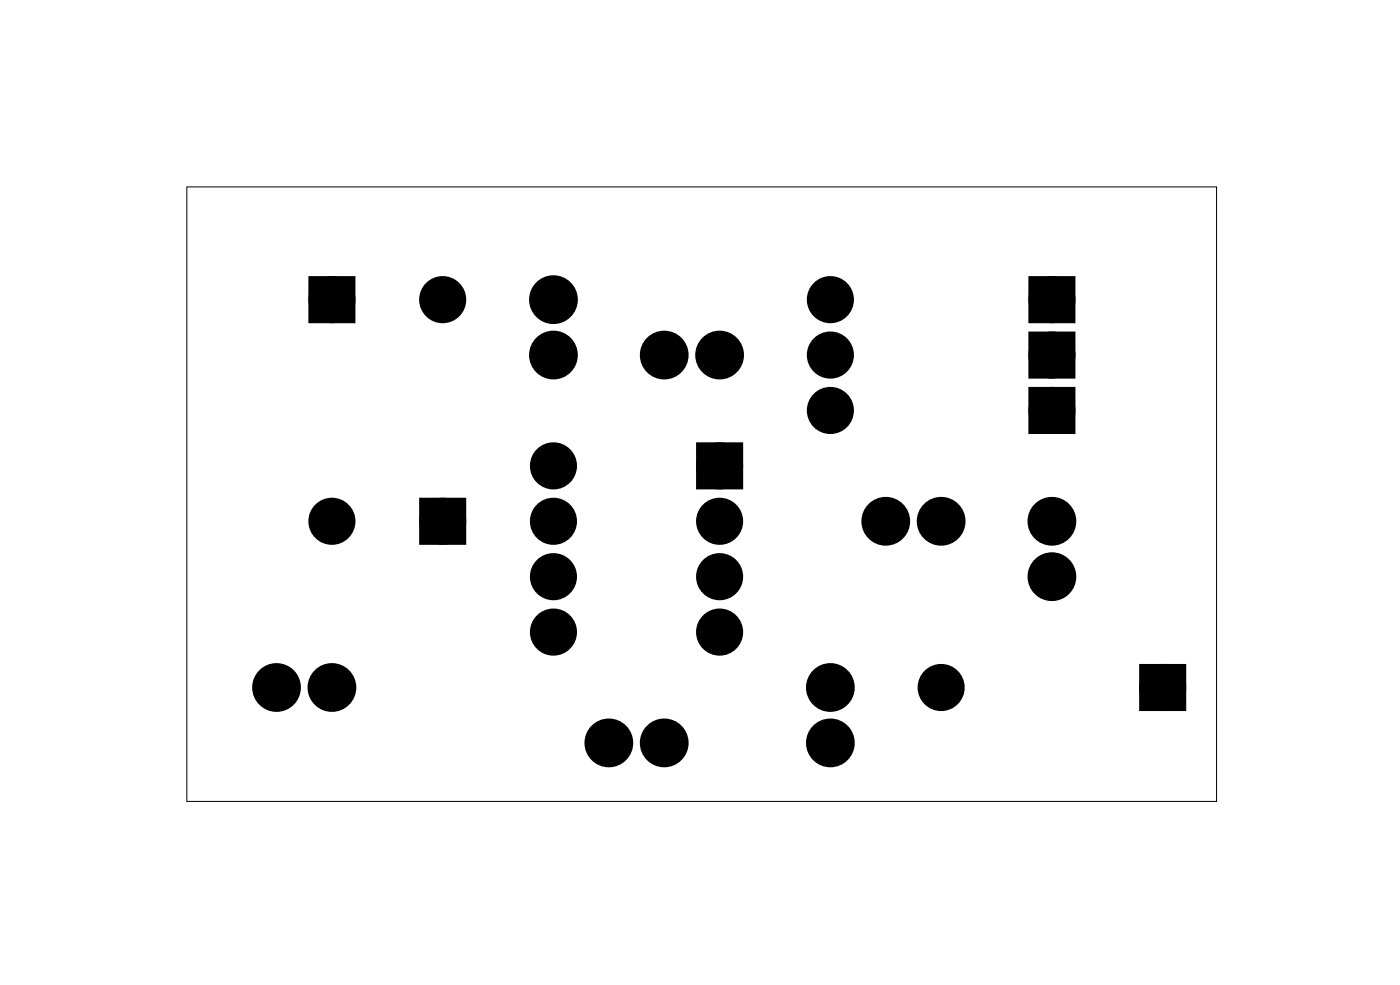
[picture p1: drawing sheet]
<svg xmlns="http://www.w3.org/2000/svg" width="64mm" height="45mm" viewBox="0 0 64 45" stroke-linecap="round" stroke-linejoin="round" font-family="sans-serif">
<path d="M8.6 8.6h47.2v28.1h-47.2z" fill="none" stroke="#000" stroke-width=".05"/>
<path d="M14.5 13h1.4v1.4h-1.4zM47.5 18.1h1.4v1.4h-1.4zM47.5 13h1.4v1.4h-1.4zM47.5 15.6h1.4v1.4h-1.4zM19.6 23.2h1.4v1.4h-1.4zM32.3 20.7h1.4v1.4h-1.4zM52.6 30.8h1.4v1.4h-1.4z" fill="#000"/>
<g fill="none" stroke="#000" stroke-width=".76" stroke-linecap="butt">
<path d="M14.5 13h1.4v1.4h-1.4zM47.5 18.1h1.4v1.4h-1.4zM47.5 13h1.4v1.4h-1.4zM47.5 15.6h1.4v1.4h-1.4zM19.6 23.2h1.4v1.4h-1.4zM32.3 20.7h1.4v1.4h-1.4zM52.6 30.8h1.4v1.4h-1.4z"/>
<circle cx="15.2" cy="13.7" r=".7"/>
<circle cx="20.3" cy="13.7" r=".7"/>
<circle cx="25.4" cy="13.7" r=".74"/>
<circle cx="25.4" cy="16.3" r=".74"/>
<circle cx="30.5" cy="16.3" r=".74"/>
<circle cx="33" cy="16.3" r=".74"/>
<circle cx="38.1" cy="18.8" r=".7"/>
<circle cx="38.1" cy="16.3" r=".7"/>
<circle cx="38.1" cy="13.7" r=".7"/>
<circle cx="48.2" cy="13.7" r=".7"/>
<circle cx="48.2" cy="18.8" r=".7"/>
<circle cx="48.2" cy="16.3" r=".7"/>
<circle cx="12.7" cy="31.5" r=".74"/>
<circle cx="15.2" cy="23.9" r=".7"/>
<circle cx="15.2" cy="31.5" r=".74"/>
<circle cx="20.3" cy="23.9" r=".7"/>
<circle cx="25.4" cy="21.4" r=".7"/>
<circle cx="25.4" cy="23.9" r=".7"/>
<circle cx="25.4" cy="26.4" r=".7"/>
<circle cx="25.4" cy="29" r=".7"/>
<circle cx="27.9" cy="34.1" r=".74"/>
<circle cx="30.5" cy="34.1" r=".74"/>
<circle cx="33" cy="21.4" r=".7"/>
<circle cx="33" cy="26.4" r=".7"/>
<circle cx="33" cy="23.9" r=".7"/>
<circle cx="33" cy="29" r=".7"/>
<circle cx="38.1" cy="31.5" r=".74"/>
<circle cx="38.1" cy="34.1" r=".74"/>
<circle cx="40.6" cy="23.9" r=".74"/>
<circle cx="43.2" cy="31.5" r=".7"/>
<circle cx="43.2" cy="23.9" r=".74"/>
<circle cx="48.2" cy="23.9" r=".74"/>
<circle cx="48.2" cy="26.4" r=".74"/>
<circle cx="53.3" cy="31.5" r=".7"/>
</g>
<g fill="#000">
<circle cx="15.2" cy="13.7" r=".7"/>
<circle cx="20.3" cy="13.7" r=".7"/>
<circle cx="25.4" cy="16.3" r=".74"/>
<circle cx="25.4" cy="13.7" r=".74"/>
<circle cx="30.5" cy="16.3" r=".74"/>
<circle cx="33" cy="16.3" r=".74"/>
<circle cx="38.1" cy="18.8" r=".7"/>
<circle cx="38.1" cy="13.7" r=".7"/>
<circle cx="38.1" cy="16.3" r=".7"/>
<circle cx="48.2" cy="18.8" r=".7"/>
<circle cx="48.2" cy="13.7" r=".7"/>
<circle cx="48.2" cy="16.3" r=".7"/>
<circle cx="12.7" cy="31.5" r=".74"/>
<circle cx="15.2" cy="23.9" r=".7"/>
<circle cx="15.2" cy="31.5" r=".74"/>
<circle cx="20.3" cy="23.9" r=".7"/>
<circle cx="25.4" cy="21.4" r=".7"/>
<circle cx="25.4" cy="23.9" r=".7"/>
<circle cx="25.4" cy="29" r=".7"/>
<circle cx="25.4" cy="26.4" r=".7"/>
<circle cx="27.9" cy="34.1" r=".74"/>
<circle cx="30.5" cy="34.1" r=".74"/>
<circle cx="33" cy="21.4" r=".7"/>
<circle cx="33" cy="23.9" r=".7"/>
<circle cx="33" cy="29" r=".7"/>
<circle cx="33" cy="26.4" r=".7"/>
<circle cx="38.1" cy="31.5" r=".74"/>
<circle cx="38.1" cy="34.1" r=".74"/>
<circle cx="40.6" cy="23.9" r=".74"/>
<circle cx="43.2" cy="31.5" r=".7"/>
<circle cx="43.2" cy="23.9" r=".74"/>
<circle cx="48.2" cy="23.9" r=".74"/>
<circle cx="48.2" cy="26.4" r=".74"/>
<circle cx="53.3" cy="31.5" r=".7"/>
</g>
</svg>
